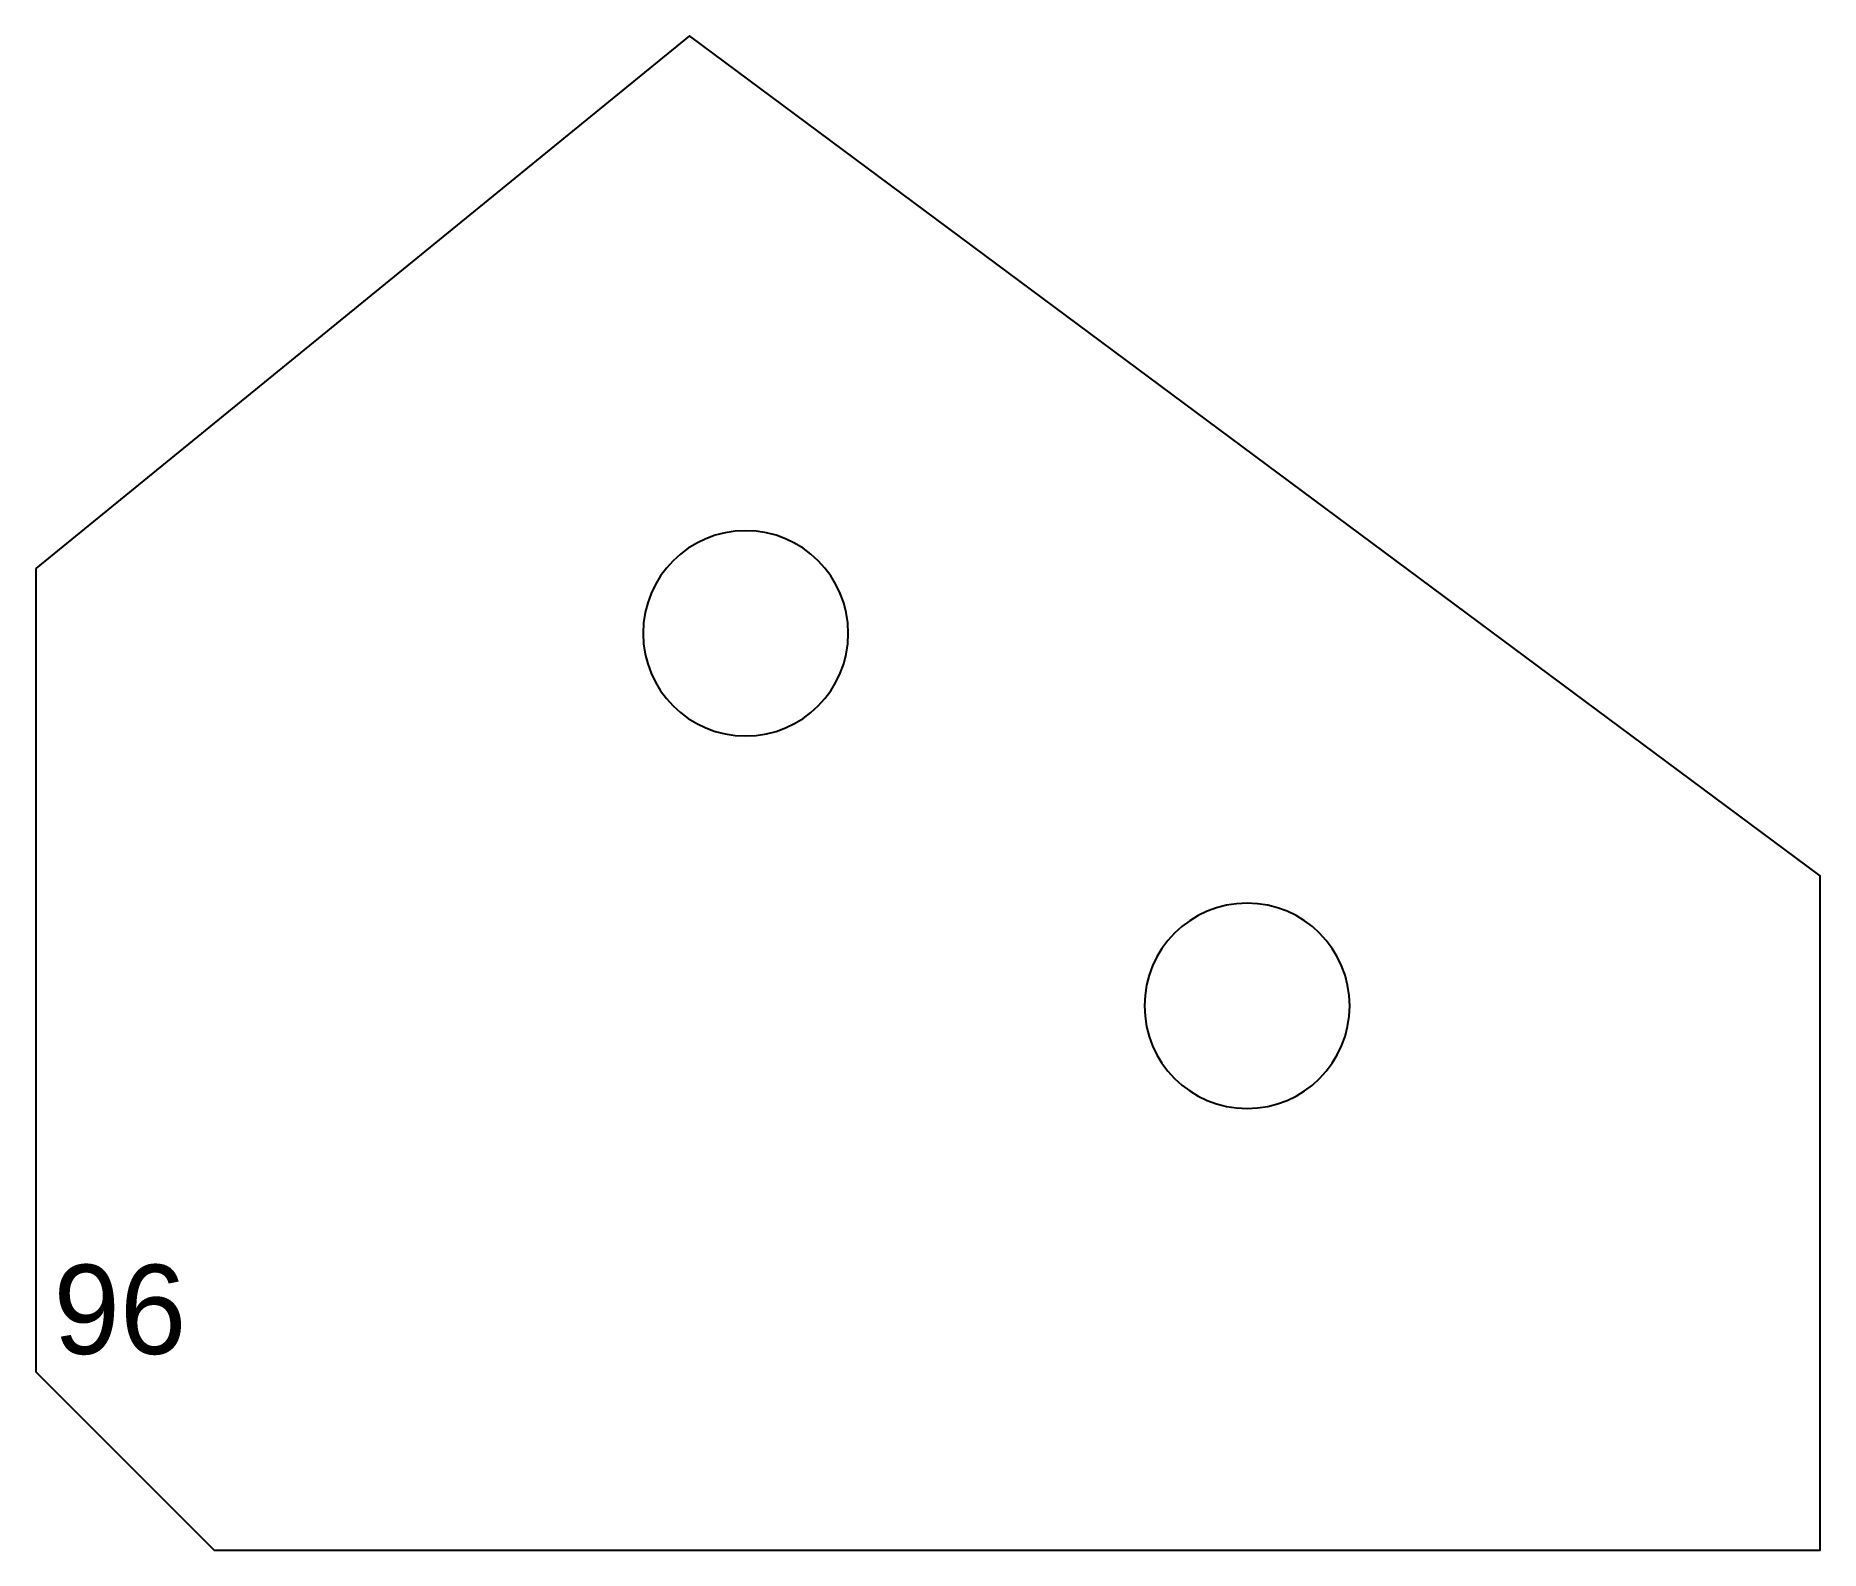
# Model space of a CAD drawing. Header units: millimetres. Extents: x 0 to 200, y 0 to 170.
import ezdxf

# ---------------------------------------------------------------- set-up
doc = ezdxf.new("R2010")
doc.units = ezdxf.units.MM
doc.header["$MEASUREMENT"] = 0
for name, color, linetype in [('ВнешнийКонтур', 7, 'Continuous'), ('Нумерация', 7, 'Continuous'), ('Отверстие', 7, 'Continuous')]:
    doc.layers.add(name, color=color, linetype=linetype)

msp = doc.modelspace()

# ---------------------------------------------------------------- linework, layer by layer
at = {"layer": 'ВнешнийКонтур', "color": 0, "linetype": 'Continuous'}
msp.add_lwpolyline([(0, 110), (0, 20), (20, 0), (200, 0), (200, 75.58), (73.26, 169.72)], close=True, dxfattribs=at)
at = {"layer": 'Отверстие', "color": 0, "linetype": 'Continuous'}
for points in [[(91.07, 102.75, 1), (68.07, 102.75, 1), (91.07, 102.75)], [(147.26, 61.01, 1), (124.26, 61.01, 1), (147.26, 61.01)]]:
    msp.add_lwpolyline(points, format="xyb", dxfattribs=at)

# ---------------------------------------------------------------- texts
at = {"layer": 'Нумерация', "color": 0, "linetype": 'Continuous'}
msp.add_text('96', height=10, dxfattribs=at).set_placement((2, 22))

doc.saveas('drawing.dxf')
